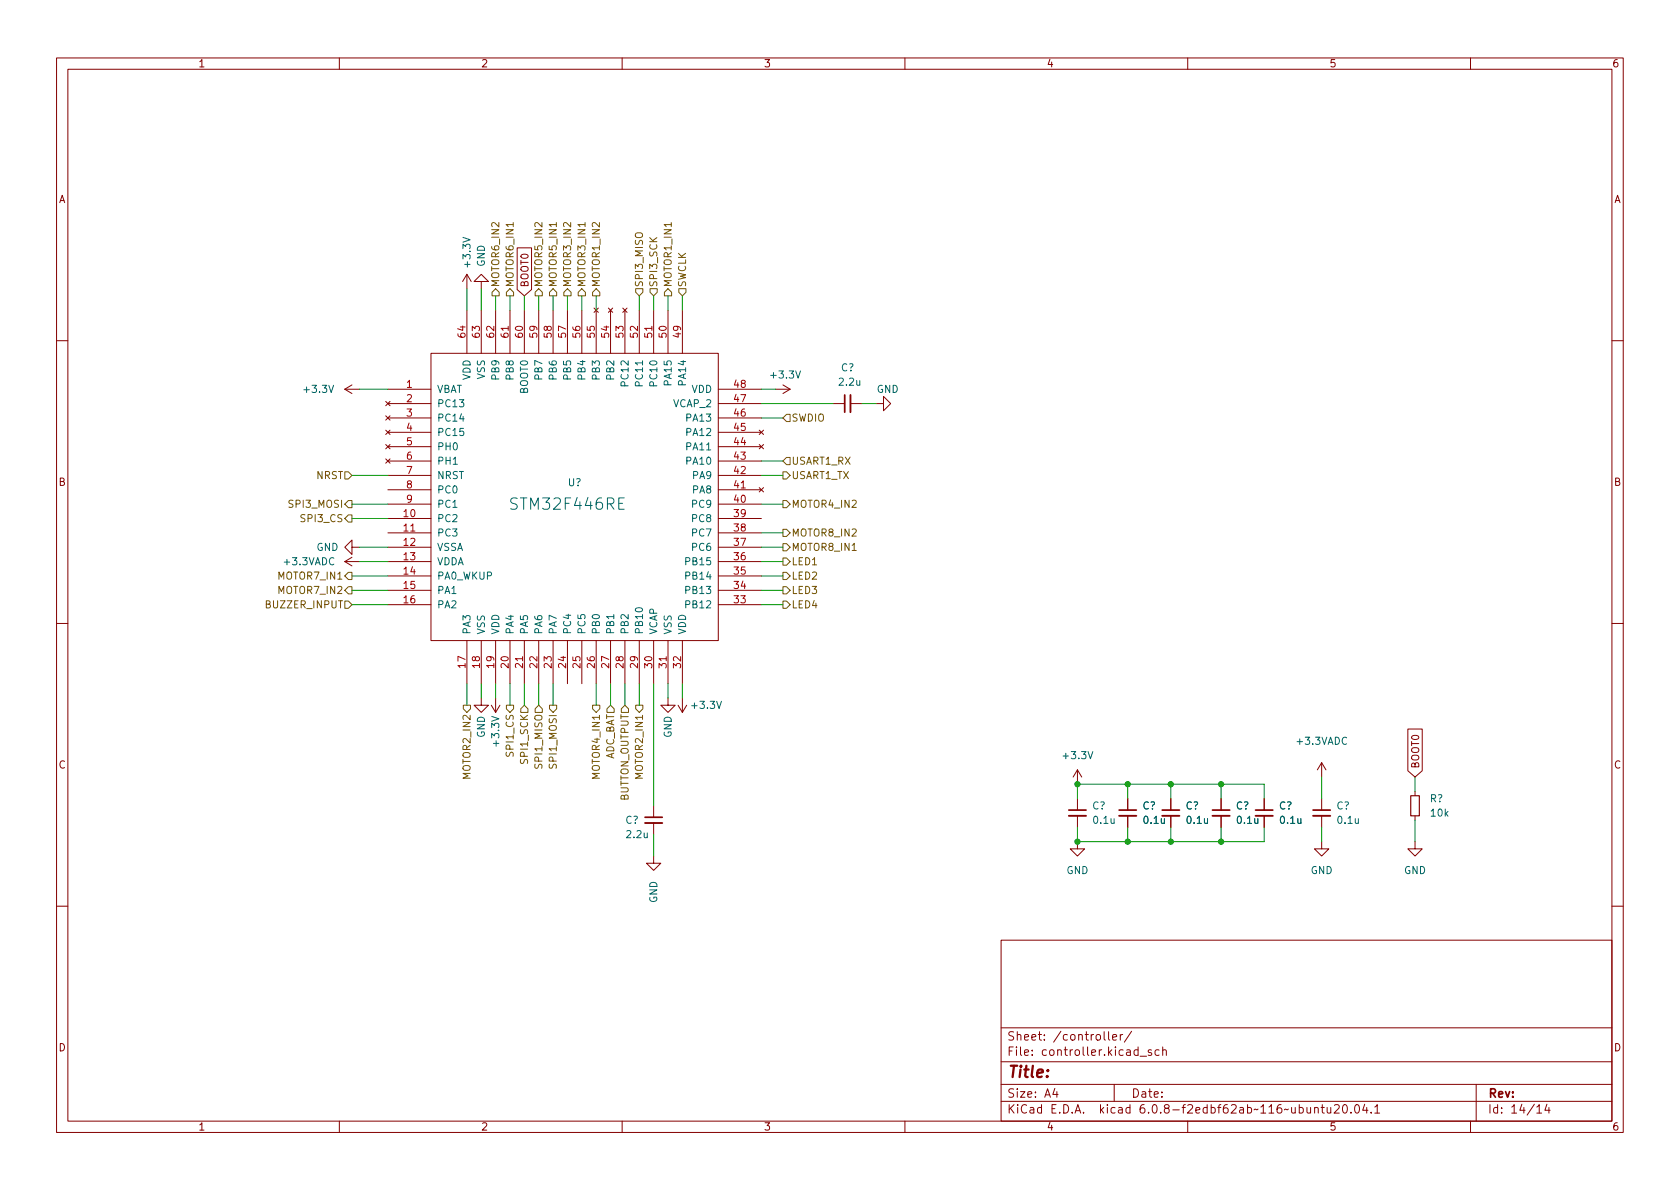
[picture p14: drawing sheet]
<svg xmlns="http://www.w3.org/2000/svg" width="297mm" height="210mm" viewBox="0 0 297 210" stroke-linecap="round" stroke-linejoin="round" font-family="sans-serif">
<defs><g id="words">
<text font-size="2.8" fill="#006464" x="90.7" y="90.2">STM32F446RE</text>
<text font-size="2.8" fill="#840000" x="178" y="190.6">Title:</text>
<g font-size="2.1" fill="#840000">
<text x="178" y="184">Sheet: /controller/</text>
<text x="178" y="186.7">File: controller.kicad_sch</text>
<text x="178" y="196.9">KiCad E.D.A. kicad 6.0.8-f2edbf62ab~116~ubuntu20.04.1</text>
<text x="178" y="194.1">Size: A4</text>
<text x="200" y="194.1">Date:</text>
<text x="263" y="194.1">Rev:</text>
<text x="263" y="196.9">Id: 14/14</text>
</g>
<g font-size="1.8" fill="#840000">
<text x="35" y="11.9">1</text>
<text x="85" y="11.9">2</text>
<text x="135" y="11.9">3</text>
<text x="185" y="11.9">4</text>
<text x="235" y="11.9">5</text>
<text x="285" y="11.9">6</text>
<text x="10.3" y="35.9">A</text>
<text x="285.3" y="35.9">A</text>
<text x="93.4" y="50.9" transform="rotate(-90 93.4 50.9)">BOOT0</text>
<text x="10.3" y="85.9">B</text>
<text x="285.3" y="85.9">B</text>
<text x="10.3" y="135.9">C</text>
<text x="250.9" y="136" transform="rotate(-90 250.9 136)">BOOT0</text>
<text x="285.3" y="135.9">C</text>
<text x="10.3" y="185.9">D</text>
<text x="285.3" y="185.9">D</text>
<text x="35" y="199.9">1</text>
<text x="85" y="199.9">2</text>
<text x="135" y="199.9">3</text>
<text x="185" y="199.9">4</text>
<text x="235" y="199.9">5</text>
<text x="285" y="199.9">6</text>
</g>
<g font-size="1.8" fill="#006464">
<text x="83.2" y="47" transform="rotate(-90 83.2 47)">+3.3V</text>
<text x="85.7" y="47.2" transform="rotate(-90 85.7 47.2)">GND</text>
<text x="148.7" y="65.7">C?</text>
<text x="53.9" y="69.5">+3.3V</text>
<text x="77.2" y="69.5">VBAT</text>
<text x="83.2" y="67.2" transform="rotate(-90 83.2 67.2)">VDD</text>
<text x="85.7" y="67" transform="rotate(-90 85.7 67)">VSS</text>
<text x="88.3" y="66.9" transform="rotate(-90 88.3 66.9)">PB9</text>
<text x="90.8" y="66.9" transform="rotate(-90 90.8 66.9)">PB8</text>
<text x="93.3" y="69.6" transform="rotate(-90 93.3 69.6)">BOOT0</text>
<text x="95.9" y="66.9" transform="rotate(-90 95.9 66.9)">PB7</text>
<text x="98.4" y="66.9" transform="rotate(-90 98.4 66.9)">PB6</text>
<text x="101" y="66.9" transform="rotate(-90 101 66.9)">PB5</text>
<text x="103.5" y="66.9" transform="rotate(-90 103.5 66.9)">PB4</text>
<text x="106" y="66.9" transform="rotate(-90 106 66.9)">PB3</text>
<text x="108.6" y="66.9" transform="rotate(-90 108.6 66.9)">PB2</text>
<text x="111.1" y="67.9" transform="rotate(-90 111.1 67.9)">PC12</text>
<text x="113.7" y="67.9" transform="rotate(-90 113.7 67.9)">PC11</text>
<text x="116.2" y="67.9" transform="rotate(-90 116.2 67.9)">PC10</text>
<text x="118.7" y="67.9" transform="rotate(-90 118.7 67.9)">PA15</text>
<text x="121.3" y="67.9" transform="rotate(-90 121.3 67.9)">PA14</text>
<text x="122.3" y="69.5">VDD</text>
<text x="136.5" y="66.9">+3.3V</text>
<text x="148.5" y="68.2">2.2u</text>
<text x="155" y="69.5">GND</text>
<text x="77.2" y="72">PC13</text>
<text x="77.2" y="74.5">PC14</text>
<text x="77.2" y="77.1">PC15</text>
<text x="119.1" y="72">VCAP_2</text>
<text x="121.6" y="77.1">PA12</text>
<text x="121.6" y="74.5">PA13</text>
<text x="77.2" y="79.6">PH0</text>
<text x="77.2" y="82.2">PH1</text>
<text x="121.6" y="82.2">PA10</text>
<text x="121.6" y="79.6">PA11</text>
<text x="77.2" y="84.7">NRST</text>
<text x="77.2" y="87.2">PC0</text>
<text x="77.2" y="89.8">PC1</text>
<text x="100.4" y="86">U?</text>
<text x="122.5" y="89.8">PC9</text>
<text x="122.5" y="87.2">PA8</text>
<text x="122.5" y="84.7">PA9</text>
<text x="77.2" y="92.3">PC2</text>
<text x="77.2" y="94.9">PC3</text>
<text x="122.5" y="94.9">PC7</text>
<text x="122.5" y="92.3">PC8</text>
<text x="50.4" y="99.9">+3.3VADC</text>
<text x="55.9" y="97.4">GND</text>
<text x="77.2" y="97.4">VSSA</text>
<text x="77.2" y="99.9">VDDA</text>
<text x="121.6" y="99.9">PB15</text>
<text x="122.5" y="97.4">PC6</text>
<text x="77.2" y="102.5">PA0_WKUP</text>
<text x="77.2" y="105">PA1</text>
<text x="77.2" y="107.6">PA2</text>
<text x="121.6" y="107.6">PB12</text>
<text x="121.6" y="105">PB13</text>
<text x="121.6" y="102.5">PB14</text>
<text x="83.2" y="112.3" transform="rotate(-90 83.2 112.3)">PA3</text>
<text x="85.7" y="112.3" transform="rotate(-90 85.7 112.3)">VSS</text>
<text x="88.3" y="112.3" transform="rotate(-90 88.3 112.3)">VDD</text>
<text x="90.8" y="112.3" transform="rotate(-90 90.8 112.3)">PA4</text>
<text x="93.3" y="112.3" transform="rotate(-90 93.3 112.3)">PA5</text>
<text x="95.9" y="112.3" transform="rotate(-90 95.9 112.3)">PA6</text>
<text x="98.4" y="112.3" transform="rotate(-90 98.4 112.3)">PA7</text>
<text x="101" y="112.3" transform="rotate(-90 101 112.3)">PC4</text>
<text x="103.5" y="112.3" transform="rotate(-90 103.5 112.3)">PC5</text>
<text x="106" y="112.3" transform="rotate(-90 106 112.3)">PB0</text>
<text x="108.6" y="112.3" transform="rotate(-90 108.6 112.3)">PB1</text>
<text x="111.1" y="112.3" transform="rotate(-90 111.1 112.3)">PB2</text>
<text x="113.7" y="112.3" transform="rotate(-90 113.7 112.3)">PB10</text>
<text x="116.2" y="112.3" transform="rotate(-90 116.2 112.3)">VCAP</text>
<text x="118.7" y="112.3" transform="rotate(-90 118.7 112.3)">VSS</text>
<text x="121.3" y="112.3" transform="rotate(-90 121.3 112.3)">VDD</text>
<text x="122.5" y="125.3">+3.3V</text>
<text x="85.7" y="130.5" transform="rotate(-90 85.7 130.5)">GND</text>
<text x="88.3" y="131.7" transform="rotate(-90 88.3 131.7)">+3.3V</text>
<text x="118.7" y="130.5" transform="rotate(-90 118.7 130.5)">GND</text>
<text x="229.4" y="131.7">+3.3VADC</text>
<text x="188.2" y="134.2">+3.3V</text>
<text x="193.1" y="143.1">C?</text>
<text x="202" y="143.1">C?</text>
<text x="209.6" y="143.1">C?</text>
<text x="218.5" y="143.1">C?</text>
<text x="226.1" y="143.1">C?</text>
<text x="236.3" y="143.1">C?</text>
<text x="252.8" y="141.9">R?</text>
<text x="110.6" y="145.7">C?</text>
<text x="110.9" y="148.2">2.2u</text>
<text x="193.4" y="145.7">0.1u</text>
<text x="202.3" y="145.7">0.1u</text>
<text x="209.9" y="145.7">0.1u</text>
<text x="218.8" y="145.7">0.1u</text>
<text x="226.5" y="145.7">0.1u</text>
<text x="236.6" y="145.7">0.1u</text>
<text x="253.1" y="144.4">10k</text>
<text x="188.5" y="154.6">GND</text>
<text x="231.7" y="154.6">GND</text>
<text x="248.2" y="154.6">GND</text>
<text x="116.2" y="159.7" transform="rotate(-90 116.2 159.7)">GND</text>
</g>
<g font-size="1.8" fill="#725600">
<text x="88.3" y="50.9" transform="rotate(-90 88.3 50.9)">MOTOR6_IN2</text>
<text x="90.8" y="50.9" transform="rotate(-90 90.8 50.9)">MOTOR6_IN1</text>
<text x="95.9" y="50.9" transform="rotate(-90 95.9 50.9)">MOTOR5_IN2</text>
<text x="98.4" y="50.9" transform="rotate(-90 98.4 50.9)">MOTOR5_IN1</text>
<text x="101" y="50.9" transform="rotate(-90 101 50.9)">MOTOR3_IN2</text>
<text x="103.5" y="50.9" transform="rotate(-90 103.5 50.9)">MOTOR3_IN1</text>
<text x="106" y="50.9" transform="rotate(-90 106 50.9)">MOTOR1_IN2</text>
<text x="113.7" y="50.9" transform="rotate(-90 113.7 50.9)">SPI3_MISO</text>
<text x="116.2" y="50.9" transform="rotate(-90 116.2 50.9)">SPI3_SCK</text>
<text x="118.7" y="50.9" transform="rotate(-90 118.7 50.9)">MOTOR1_IN1</text>
<text x="121.3" y="50.9" transform="rotate(-90 121.3 50.9)">SWCLK</text>
<text x="139.9" y="74.5">SWDIO</text>
<text x="139.9" y="82.2">USART1_RX</text>
<text x="51.4" y="89.8">SPI3_MOSI</text>
<text x="56" y="84.7">NRST</text>
<text x="139.9" y="89.8">MOTOR4_IN2</text>
<text x="139.9" y="84.7">USART1_TX</text>
<text x="53.5" y="92.3">SPI3_CS</text>
<text x="139.9" y="94.9">MOTOR8_IN2</text>
<text x="139.9" y="97.4">MOTOR8_IN1</text>
<text x="139.9" y="99.9">LED1</text>
<text x="47.3" y="107.6">BUZZER_INPUT</text>
<text x="49.5" y="105">MOTOR7_IN2</text>
<text x="49.5" y="102.5">MOTOR7_IN1</text>
<text x="139.9" y="102.5">LED2</text>
<text x="139.9" y="105">LED3</text>
<text x="139.9" y="107.6">LED4</text>
<text x="83.2" y="137.5" transform="rotate(-90 83.2 137.5)">MOTOR2_IN2</text>
<text x="90.8" y="133.4" transform="rotate(-90 90.8 133.4)">SPI1_CS</text>
<text x="93.3" y="134.7" transform="rotate(-90 93.3 134.7)">SPI1_SCK</text>
<text x="95.9" y="135.5" transform="rotate(-90 95.9 135.5)">SPI1_MISO</text>
<text x="98.4" y="135.5" transform="rotate(-90 98.4 135.5)">SPI1_MOSI</text>
<text x="106" y="137.5" transform="rotate(-90 106 137.5)">MOTOR4_IN1</text>
<text x="108.6" y="134.6" transform="rotate(-90 108.6 134.6)">ADC_BAT</text>
<text x="113.7" y="137.5" transform="rotate(-90 113.7 137.5)">MOTOR2_IN1</text>
<text x="111.1" y="141.8" transform="rotate(-90 111.1 141.8)">BUTTON_OUTPUT</text>
</g>
<g font-size="1.8" fill="#a90000">
<text x="82.3" y="59.7" transform="rotate(-90 82.3 59.7)">64</text>
<text x="84.8" y="59.7" transform="rotate(-90 84.8 59.7)">63</text>
<text x="87.4" y="59.7" transform="rotate(-90 87.4 59.7)">62</text>
<text x="89.9" y="59.7" transform="rotate(-90 89.9 59.7)">61</text>
<text x="92.5" y="59.7" transform="rotate(-90 92.5 59.7)">60</text>
<text x="95" y="59.7" transform="rotate(-90 95 59.7)">59</text>
<text x="97.5" y="59.7" transform="rotate(-90 97.5 59.7)">58</text>
<text x="100.1" y="59.7" transform="rotate(-90 100.1 59.7)">57</text>
<text x="102.6" y="59.7" transform="rotate(-90 102.6 59.7)">56</text>
<text x="105.2" y="59.7" transform="rotate(-90 105.2 59.7)">55</text>
<text x="107.7" y="59.7" transform="rotate(-90 107.7 59.7)">54</text>
<text x="110.2" y="59.7" transform="rotate(-90 110.2 59.7)">53</text>
<text x="112.8" y="59.7" transform="rotate(-90 112.8 59.7)">52</text>
<text x="115.3" y="59.7" transform="rotate(-90 115.3 59.7)">51</text>
<text x="117.9" y="59.7" transform="rotate(-90 117.9 59.7)">50</text>
<text x="120.4" y="59.7" transform="rotate(-90 120.4 59.7)">49</text>
<text x="71.9" y="68.6">1</text>
<text x="71.9" y="71.1">2</text>
<text x="129.8" y="71.1">47</text>
<text x="129.8" y="68.6">48</text>
<text x="71.9" y="73.7">3</text>
<text x="71.9" y="76.2">4</text>
<text x="129.8" y="76.2">45</text>
<text x="129.8" y="73.7">46</text>
<text x="71.9" y="78.7">5</text>
<text x="71.9" y="81.3">6</text>
<text x="71.9" y="83.8">7</text>
<text x="129.8" y="83.8">42</text>
<text x="129.8" y="81.3">43</text>
<text x="129.8" y="78.7">44</text>
<text x="71.9" y="86.4">8</text>
<text x="71.9" y="88.9">9</text>
<text x="129.8" y="88.9">40</text>
<text x="129.8" y="86.4">41</text>
<text x="71.4" y="91.4">10</text>
<text x="71.4" y="94">11</text>
<text x="129.8" y="94">38</text>
<text x="129.8" y="91.4">39</text>
<text x="71.4" y="96.5">12</text>
<text x="71.4" y="99.1">13</text>
<text x="71.4" y="101.6">14</text>
<text x="129.8" y="101.6">35</text>
<text x="129.8" y="99.1">36</text>
<text x="129.8" y="96.5">37</text>
<text x="71.4" y="104.1">15</text>
<text x="71.4" y="106.7">16</text>
<text x="129.8" y="106.7">33</text>
<text x="129.8" y="104.1">34</text>
<text x="82.3" y="118.1" transform="rotate(-90 82.3 118.1)">17</text>
<text x="84.8" y="118.1" transform="rotate(-90 84.8 118.1)">18</text>
<text x="87.4" y="118.1" transform="rotate(-90 87.4 118.1)">19</text>
<text x="89.9" y="118.1" transform="rotate(-90 89.9 118.1)">20</text>
<text x="92.5" y="118.1" transform="rotate(-90 92.5 118.1)">21</text>
<text x="95" y="118.1" transform="rotate(-90 95 118.1)">22</text>
<text x="97.5" y="118.1" transform="rotate(-90 97.5 118.1)">23</text>
<text x="100.1" y="118.1" transform="rotate(-90 100.1 118.1)">24</text>
<text x="102.6" y="118.1" transform="rotate(-90 102.6 118.1)">25</text>
<text x="105.2" y="118.1" transform="rotate(-90 105.2 118.1)">26</text>
<text x="107.7" y="118.1" transform="rotate(-90 107.7 118.1)">27</text>
<text x="110.2" y="118.1" transform="rotate(-90 110.2 118.1)">28</text>
<text x="112.8" y="118.1" transform="rotate(-90 112.8 118.1)">29</text>
<text x="115.3" y="118.1" transform="rotate(-90 115.3 118.1)">30</text>
<text x="117.9" y="118.1" transform="rotate(-90 117.9 118.1)">31</text>
<text x="120.4" y="118.1" transform="rotate(-90 120.4 118.1)">32</text>
</g>
</g></defs>
<g fill="none" stroke="#840000" stroke-width=".18">
<path d="M10 10.2h277v190.1h-277zM12 12.2h273v186.1h-273zM60 10.2v2M110 10.2v2M160 10.2v2M210 10.2v2M260 10.2v2M82.5 48.5v2.5M82.5 54.9v7.6M82.5 48.5l-.7 1.3M82.5 48.5l.8 1.3M85.1 49.8h1.3l-1.3-1.3-1.3 1.3h1.3v1.2"/>
<path d="M85.1 54.9v7.6M87.6 54.9v7.6M90.2 54.9v7.6M91.4 43.8h2.6v7.4l-1.3 1.1-1.3-1.1zM92.7 54.9v7.6M95.2 54.9v7.6M97.8 54.9v7.6M100.3 54.9v7.6M102.9 54.9v7.6M105 54.5l.8 .7M105.4 54.9v7.6M105.8 54.5l-.8 .7"/>
<path d="M107.6 54.5l.7 .7M107.9 54.9v7.6M108.3 54.5l-.7 .7M110.1 54.5l.8 .7M110.5 54.9v7.6M110.9 54.5l-.8 .7M113 54.9v7.6M115.6 54.9v7.6M118.1 54.9v7.6M120.6 54.9v7.6M10 60.2h2M61 68.8h2.5"/>
<path d="M61 68.8l1.2 .8M62.2 68.1l-1.2 .7M68.2 71l.8 .7M68.2 73.5l.8 .8M68.2 76.1l.8 .7M68.2 78.6l.8 .8M68.6 68.8h7.6M68.6 71.4h7.6M68.6 73.9h7.6M68.6 76.4h7.6M68.6 79h7.6M69 71l-.8 .7"/>
<path d="M69 73.5l-.8 .8M69 76.1l-.8 .7M69 78.6l-.8 .8M76.2 62.5h50.8v50.8h-50.8zM127 68.8h7.6M127 71.4h7.6M127 73.9h7.6M127 76.4h7.6M127 79h7.6M134.2 78.6l.8 .8M134.2 76.1l.8 .7M135 78.6l-.8 .8"/>
<path d="M135 76.1l-.8 .7M137.2 68.8h2.5M138.4 68.1l1.3 .7M139.7 68.8l-1.3 .8M147.3 71.4h2.1M150.4 71.4h2M154.9 71.4h1.3v-1.3l1.3 1.3-1.3 1.2v-1.2M285 60.2h2M61 99.3h2.5M61 99.3l1.2 .8M62.2 96.8v-1.3l-1.2 1.3 1.2 1.2v-1.2h1.3M62.2 98.5l-1.2 .8"/>
<path d="M68.2 81.1l.8 .8M68.6 91.7h7.6M68.6 94.2h7.6M68.6 96.8h7.6M68.6 99.3h7.6M68.6 89.1h7.6M68.6 86.6h7.6M68.6 84.1h7.6M68.6 81.5h7.6M69 81.1l-.8 .8M127 91.7h7.6M127 94.2h7.6"/>
<path d="M127 96.8h7.6M127 99.3h7.6M127 89.1h7.6M127 86.6h7.6M127 84.1h7.6M127 81.5h7.6M134.2 86.2l.8 .8M135 86.2l-.8 .8M10 110.2h2M68.6 101.8h7.6M68.6 104.4h7.6M68.6 106.9h7.6"/>
<path d="M82.5 113.3v7.6M85.1 113.3v7.6M87.6 113.3v7.6M90.2 113.3v7.6M92.7 113.3v7.6M95.2 113.3v7.6M97.8 113.3v7.6M100.3 113.3v7.6M102.9 113.3v7.6M105.4 113.3v7.6M107.9 113.3v7.6M110.5 113.3v7.6"/>
<path d="M113 113.3v7.6M115.6 113.3v7.6M118.1 113.3v7.6M120.6 113.3v7.6M127 101.8h7.6M127 104.4h7.6M127 106.9h7.6M285 110.2h2M85.1 123.4v1.3h1.3l-1.3 1.3-1.3-1.3h1.3M86.9 124.7l.7 1.3M87.6 123.4v2.6M88.4 124.7l-.8 1.3"/>
<path d="M118.1 123.4v1.3h1.3l-1.3 1.3-1.3-1.3h1.3M119.9 124.7l.7 1.3M120.6 123.4v2.6M121.4 124.7l-.8 1.3M190.5 136.1l-.8 1.3M190.5 136.1v2.6M190.5 136.1l.8 1.3M233.7 134.9l-.8 1.2M233.7 134.9v2.5M233.7 134.9l.7 1.2M248.9 128.9h2.6v7.4l-1.3 1.1-1.3-1.1zM250.2 139.9v.8"/>
<path d="M115.6 151.4v1.2h1.2l-1.2 1.3-1.3-1.3h1.3M115.6 142.5v2M115.6 145.5v2.1M190.5 148.8v1.3h1.3l-1.3 1.3-1.3-1.3h1.3M190.5 141.2v2.1M190.5 144.3v2M199.4 141.2v2.1M199.4 144.3v2M207 141.2v2.1M207 144.3v2M215.9 141.2v2.1M215.9 144.3v2"/>
<path d="M223.5 141.2v2.1M223.5 144.3v2M233.7 148.8v1.3h1.2l-1.2 1.3-1.3-1.3h1.3M233.7 141.2v2.1M233.7 144.3v2M250.2 148.8v1.3h1.3l-1.3 1.3-1.3-1.3h1.3M250.2 144.3v.7M10 160.2h2M177 166.3h108v32h-108zM285 160.2h2M60 198.3v2M110 198.3v2"/>
<path d="M160 198.3v2M177 194.8h108M177 191.8h108M177 187.8h108M177 181.8h108M186.5 192.5l-.4 1h1M186.9 193v1M195.2 182.4v1.3l.2 .2M196 182.4v1.3l.2 .2M196.7 183.4l.7-.1v-.3l-.5-.1-.2 .2 .1 .8h.6M197 191.8v3M198.1 182.9v1"/>
<path d="M198.5 182.9l-.3 .1-.1 .2M200.1 182.4l-1.3 1.9M201.6 186.8h1.1M203.6 185.7l-.4-.1-.2 .2 .1 .3 .5 .1v.4h-.6M204.9 185.7l-.4-.1-.3 .3v.4l.2 .3h.5M205.6 185.8l.2-.2 .3 .1 .1 .9M205.6 185.1v1.5M210 198.3v2M232.4 196l.2-.2 .4 .1 .1 .9M232.4 195.8v1M233.6 195.8h.5M233.8 195.3v1.3l.3 .2"/>
<path d="M234.6 195.8l.1 1h.4l.2-.1M235.3 195.8v1M235.9 195.5l.6-.2 .2 .2 .1 .3-.9 1h.9M237.6 195.4l.1-.1a.81 .81 0 0 1 .6 .7 .81 .81 0 0 1-.3 .8h-.1a.81 .81 0 0 1-.6-.6 .81 .81 0 0 1 .3-.8zM238.9 196.7v.1M239.7 195.4l.2-.1a.81 .81 0 0 1 .5 .7 .81 .81 0 0 1-.3 .8h-.1a.81 .81 0 0 1-.6-.6 .81 .81 0 0 1 .3-.8zM241.3 195.3l-.4 1h1M241.6 195.8v1M242.4 196.7v.1M243.1 195.8l.4-.5v1.5M243.1 196.8h.8M260 198.3v2"/>
<path d="M261 191.8v6.5M271.7 195.8l.5-.5v1.5M271.7 196.8h.9M273.5 195.3l-.4 1h1M273.9 195.8v1"/>
</g>
<path d="M150.4 69.8v3.1M114 145.5h3.1M189 144.3h3M197.9 144.3h3M205.5 144.3h3M214.4 144.3h3M222 144.3h3M232.2 144.3h3" fill="none" stroke="#840000" stroke-width=".33"/>
<path d="M149.4 69.8v3.1M114 144.5h3.1M189 143.3h3M197.9 143.3h3M205.5 143.3h3M214.4 143.3h3M222 143.3h3M232.2 143.3h3" fill="none" stroke="#840000" stroke-width=".3"/>
<path d="M249.4 140.7h1.6v3.6h-1.6z" fill="none" stroke="#840000" stroke-width=".2"/>
<g fill="none" stroke="#725600" stroke-width=".18">
<path d="M87.6 51l.7 .7v.6h-1.3v-.6zM90.2 51l.6 .7v.6h-1.3v-.6zM95.2 51l.7 .7v.6h-1.3v-.6zM97.8 51l.6 .7v.6h-1.2v-.6zM100.3 51l.7 .7v.6h-1.3v-.6zM102.9 51l.6 .7v.6h-1.3v-.6zM104.8 51.7l.6-.7 .6 .7v.6h-1.2zM112.4 51h1.3v.7l-.7 .6-.6-.6zM114.9 51h1.3v.7l-.6 .6-.7-.6zM118.1 51l.6 .7v.6h-1.2v-.6zM120 51h1.3v.7l-.7 .6-.6-.6zM139.1 73.3h.6v1.2h-.6l-.7-.6z"/>
<path d="M61 83.4h.6l.6 .7-.6 .6h-.6zM61.6 91.1h.6v1.2h-.6l-.6-.6zM61.6 88.5h.6v1.3h-.6l-.6-.7zM138.4 88.5h.7l.6 .6-.6 .7h-.7zM138.4 96.1h.7l.6 .7-.6 .6h-.7zM138.4 93.6h.7l.6 .6-.6 .7h-.7zM138.4 98.7h.7l.6 .6-.6 .6h-.7zM138.4 83.4h.7l.6 .7-.6 .6h-.7zM139.1 80.9h.6v1.3h-.6l-.7-.7zM61 104.4l.6-.6h.6v1.2h-.6zM61 106.3h.6l.6 .6-.6 .7h-.6zM61.6 101.2h.6v1.3h-.6l-.6-.7z"/>
<path d="M138.4 101.2h.7l.6 .6-.6 .7h-.7zM138.4 103.8h.7l.6 .6-.6 .6h-.7zM138.4 106.3h.7l.6 .6-.6 .7h-.7zM81.9 124.7h1.3v.6l-.7 .7-.6-.7zM89.5 124.7h1.3v.6l-.6 .7-.7-.7zM92.7 124.7l.6 .6v.7h-1.2v-.7zM95.2 124.7l.7 .6v.7h-1.3v-.7zM97.2 124.7h1.2v.6l-.6 .7-.6-.7zM104.8 124.7h1.2v.6l-.6 .7-.6-.7zM107.9 124.7l.7 .6v.7h-1.3v-.7zM110.5 124.7l.6 .6v.7h-1.2v-.7zM112.4 124.7h1.3v.6l-.7 .7-.6-.7z"/>
</g>
<g fill="none" stroke="#009600" stroke-width=".18">
<path d="M82.5 51v3.9M85.1 51v3.9M87.6 52.3v2.6M90.2 52.3v2.6M92.7 52.3v2.6M95.2 52.3v2.6M97.8 52.3v2.6M100.3 52.3v2.6M102.9 52.3v2.6M105.4 52.3v2.6M113 52.3v2.6M115.6 52.3v2.6"/>
<path d="M118.1 52.3v2.6M120.6 52.3v2.6M63.5 68.8h5.1M134.6 71.4h12.7M134.6 68.8h2.6M134.6 73.9h3.8M152.4 71.4h2.5M62.2 89.1h6.4M62.2 84.1h6.4M62.2 91.7h6.4M63.5 99.3h5.1M63.5 96.8h5.1"/>
<path d="M134.6 89.1h3.8M134.6 84.1h3.8M134.6 94.2h3.8M134.6 99.3h3.8M134.6 96.8h3.8M134.6 81.5h3.8M62.2 104.4h6.4M62.2 106.9h6.4M62.2 101.8h6.4M134.6 104.4h3.8M134.6 106.9h3.8M134.6 101.8h3.8"/>
<path d="M82.5 120.9v3.8M85.1 120.9v2.5M87.6 120.9v2.5M90.2 120.9v3.8M92.7 120.9v3.8M95.2 120.9v3.8M97.8 120.9v3.8M105.4 120.9v3.8M107.9 120.9v3.8M110.5 120.9v3.8M113 120.9v3.8M115.6 120.9v21.6"/>
<path d="M118.1 120.9v2.5M120.6 120.9v2.5M199.4 138.7v2.5M207 138.7v2.5M215.9 138.7v2.5M233.7 137.4v3.8M250.2 137.4v2.5M115.6 147.6v3.8M190.5 141.2v-2.5h33v2.5M190.5 146.3v2.5h33v-2.5M199.4 146.3v2.5M207 146.3v2.5"/>
<path d="M215.9 146.3v2.5M233.7 146.3v2.5M250.2 145v3.8"/>
</g>
<g fill="#009600" stroke="#009600" stroke-width=".18">
<circle cx="190.5" cy="138.7" r=".46"/>
<circle cx="207" cy="138.7" r=".46"/>
<circle cx="215.9" cy="148.8" r=".46"/>
<circle cx="215.9" cy="138.7" r=".46"/>
<circle cx="199.4" cy="148.8" r=".46"/>
<circle cx="207" cy="148.8" r=".46"/>
<circle cx="199.4" cy="138.7" r=".46"/>
<circle cx="190.5" cy="148.8" r=".46"/>
</g>
<use href="#words"/>
</svg>
